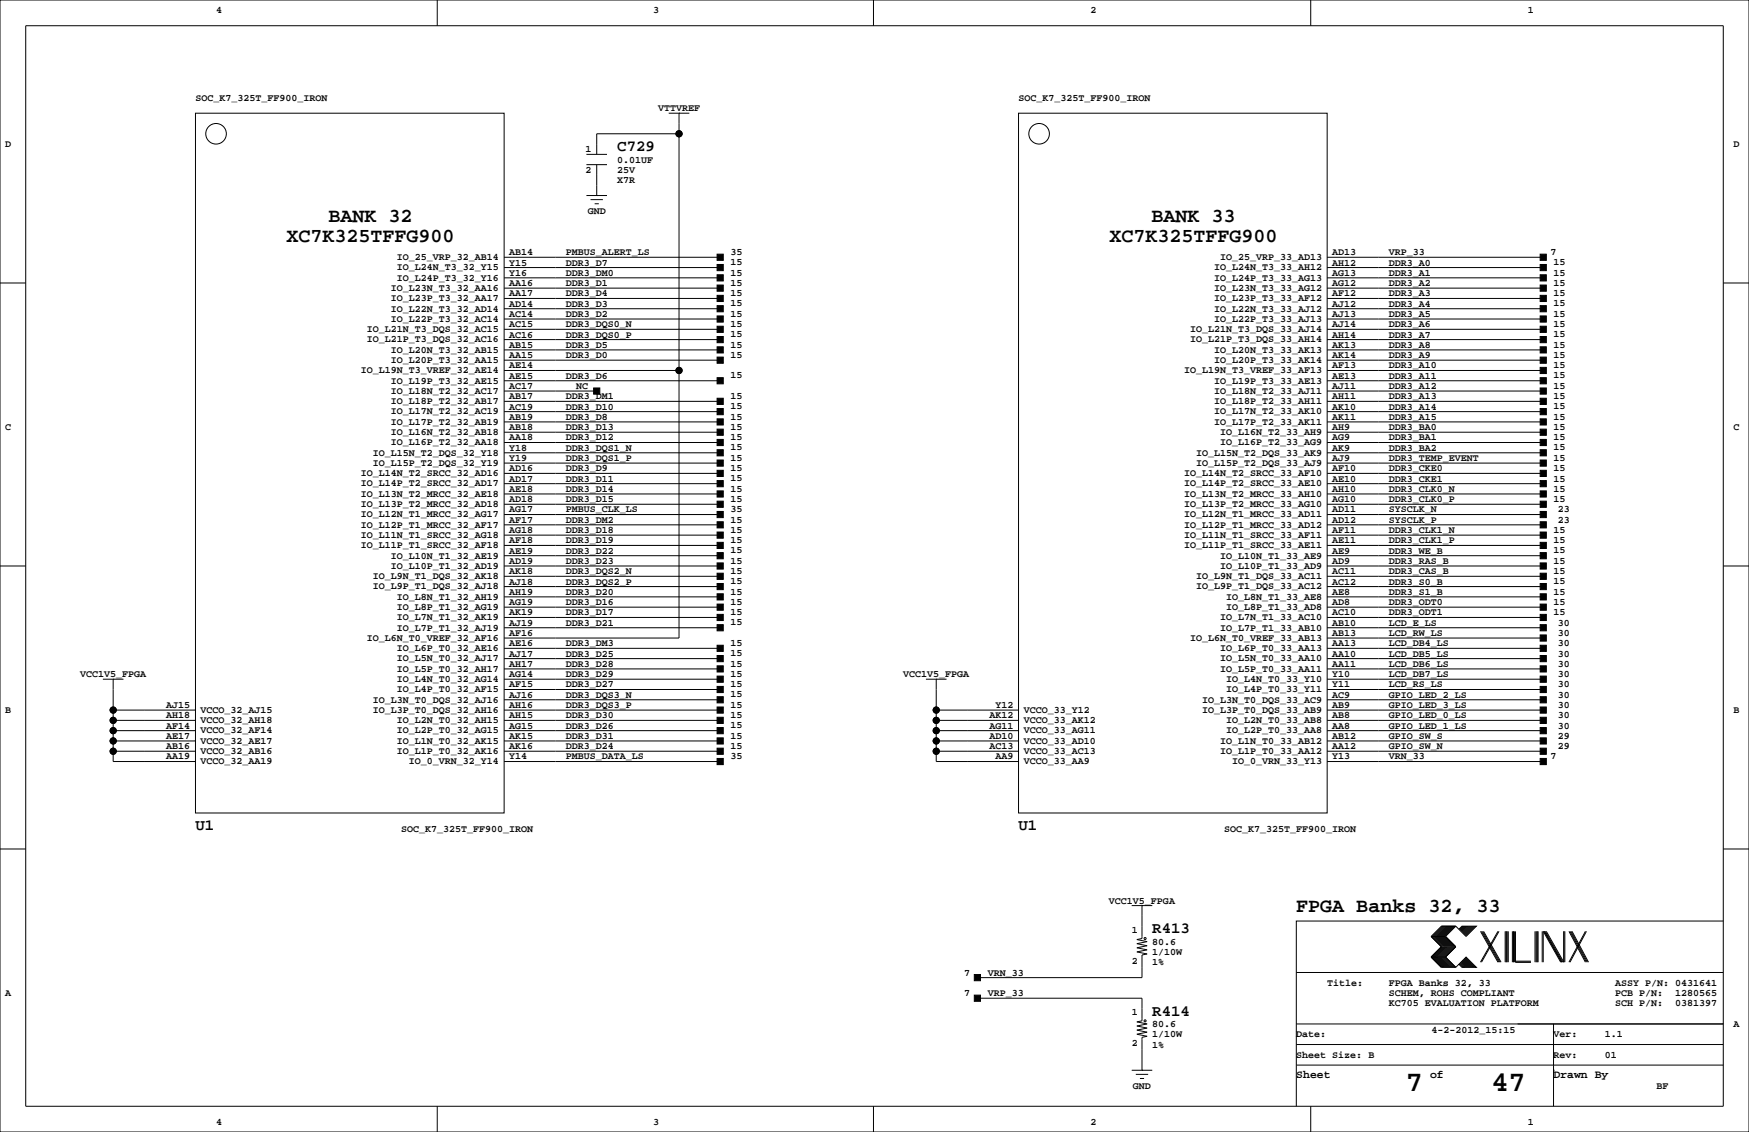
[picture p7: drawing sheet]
<svg xmlns="http://www.w3.org/2000/svg" width="432mm" height="279mm" viewBox="0 0 432 279" stroke-linecap="round" stroke-linejoin="round" font-family="sans-serif">
<defs><g id="words">
<g font-size="7.1">
<text x="347" y="269.3">7</text>
<text x="368.2" y="269.3">47</text>
</g>
<g font-size="4.9">
<text x="70.7" y="59.8">XC7K325TFFG900</text>
<text x="81.1" y="54.7">BANK 32</text>
<text x="273.9" y="59.8">XC7K325TFFG900</text>
<text x="284.3" y="54.7">BANK 33</text>
<text x="320" y="225.1">FPGA Banks 32, 33</text>
</g>
<g font-size="3.9">
<text x="152.4" y="37.3">C729</text>
<text x="48.3" y="204.9">U1</text>
<text x="251.5" y="204.9">U1</text>
<text x="284.5" y="230.3">R413</text>
<text x="284.5" y="250.7">R414</text>
</g>
<g font-size="2.8">
<text x="320" y="266.1">Sheet</text>
<text x="353.1" y="266.1">of</text>
<text x="383.5" y="266.1">Drawn By</text>
</g>
<g font-size="2.5">
<text x="53.3" y="3.3">4</text>
<text x="161.3" y="3.3">3</text>
<text x="269.2" y="3.3">2</text>
<text x="377.2" y="3.3">1</text>
<text x="48.3" y="24.9">SOC_K7_325T_FF900_IRON</text>
<text x="162.5" y="27.4">VTTVREF</text>
<text x="251.5" y="24.9">SOC_K7_325T_FF900_IRON</text>
<text x="1.3" y="36.3">D</text>
<text x="144.6" y="37.6">1</text>
<text x="152.4" y="40.1">0.01UF</text>
<text x="428" y="36.3">D</text>
<text x="144.6" y="42.7">2</text>
<text x="152.4" y="42.7">25V</text>
<text x="152.4" y="45.2">X7R</text>
<text x="145.1" y="52.8">GND</text>
<text x="98" y="64.2">IO_25_VRP_32_AB14</text>
<text x="125.7" y="65.5">Y15</text>
<text x="125.7" y="63">AB14</text>
<text x="139.7" y="63">PMBUS_ALERT_LS</text>
<text x="139.7" y="65.5">DDR3_D7</text>
<text x="180.3" y="63">35</text>
<text x="180.3" y="65.5">15</text>
<text x="301.2" y="64.2">IO_25_VRP_33_AD13</text>
<text x="328.9" y="65.5">AH12</text>
<text x="328.9" y="63">AD13</text>
<text x="342.9" y="63">VRP_33</text>
<text x="342.9" y="65.5">DDR3_A0</text>
<text x="382.8" y="63">7</text>
<text x="383.5" y="65.5">15</text>
<text x="96.5" y="71.8">IO_L23N_T3_32_AA16</text>
<text x="98" y="69.3">IO_L24P_T3_32_Y16</text>
<text x="98" y="66.7">IO_L24N_T3_32_Y15</text>
<text x="125.7" y="70.6">AA16</text>
<text x="125.7" y="68.1">Y16</text>
<text x="139.7" y="70.6">DDR3_D1</text>
<text x="139.7" y="68.1">DDR3_DM0</text>
<text x="180.3" y="70.5">15</text>
<text x="180.3" y="68">15</text>
<text x="299.7" y="71.8">IO_L23N_T3_33_AG12</text>
<text x="299.7" y="69.3">IO_L24P_T3_33_AG13</text>
<text x="299.7" y="66.7">IO_L24N_T3_33_AH12</text>
<text x="328.9" y="70.6">AG12</text>
<text x="328.9" y="68.1">AG13</text>
<text x="342.9" y="68.1">DDR3_A1</text>
<text x="342.9" y="70.6">DDR3_A2</text>
<text x="383.5" y="68">15</text>
<text x="383.5" y="70.5">15</text>
<text x="96.5" y="76.9">IO_L22N_T3_32_AD14</text>
<text x="96.5" y="74.4">IO_L23P_T3_32_AA17</text>
<text x="125.7" y="75.7">AD14</text>
<text x="125.7" y="73.2">AA17</text>
<text x="139.7" y="75.7">DDR3_D3</text>
<text x="139.7" y="73.2">DDR3_D4</text>
<text x="180.3" y="75.6">15</text>
<text x="180.3" y="73.1">15</text>
<text x="299.7" y="76.9">IO_L22N_T3_33_AJ12</text>
<text x="299.7" y="74.4">IO_L23P_T3_33_AF12</text>
<text x="328.9" y="75.7">AJ12</text>
<text x="328.9" y="73.2">AF12</text>
<text x="342.9" y="73.2">DDR3_A3</text>
<text x="342.9" y="75.7">DDR3_A4</text>
<text x="383.5" y="73.1">15</text>
<text x="383.5" y="75.6">15</text>
<text x="90.6" y="82">IO_L21N_T3_DQS_32_AC15</text>
<text x="96.5" y="79.4">IO_L22P_T3_32_AC14</text>
<text x="125.7" y="83.3">AC16</text>
<text x="125.7" y="80.8">AC15</text>
<text x="125.7" y="78.2">AC14</text>
<text x="139.7" y="78.2">DDR3_D2</text>
<text x="139.7" y="83.3">DDR3_DQS0_P</text>
<text x="139.7" y="80.8">DDR3_DQS0_N</text>
<text x="180.3" y="78.2">15</text>
<text x="180.3" y="83.2">15</text>
<text x="180.3" y="80.7">15</text>
<text x="293.8" y="82">IO_L21N_T3_DQS_33_AJ14</text>
<text x="299.7" y="79.4">IO_L22P_T3_33_AJ13</text>
<text x="328.9" y="83.3">AH14</text>
<text x="328.9" y="80.8">AJ14</text>
<text x="328.9" y="78.2">AJ13</text>
<text x="342.9" y="78.2">DDR3_A5</text>
<text x="342.9" y="80.8">DDR3_A6</text>
<text x="342.9" y="83.3">DDR3_A7</text>
<text x="383.5" y="78.2">15</text>
<text x="383.5" y="80.7">15</text>
<text x="383.5" y="83.2">15</text>
<text x="90.6" y="84.5">IO_L21P_T3_DQS_32_AC16</text>
<text x="96.5" y="89.6">IO_L20P_T3_32_AA15</text>
<text x="96.5" y="87.1">IO_L20N_T3_32_AB15</text>
<text x="125.7" y="88.4">AA15</text>
<text x="125.7" y="85.9">AB15</text>
<text x="139.7" y="88.4">DDR3_D0</text>
<text x="139.7" y="85.9">DDR3_D5</text>
<text x="180.3" y="88.3">15</text>
<text x="180.3" y="85.8">15</text>
<text x="293.8" y="84.5">IO_L21P_T3_DQS_33_AH14</text>
<text x="299.7" y="89.6">IO_L20P_T3_33_AK14</text>
<text x="299.7" y="87.1">IO_L20N_T3_33_AK13</text>
<text x="328.9" y="88.4">AK14</text>
<text x="328.9" y="85.9">AK13</text>
<text x="342.9" y="85.9">DDR3_A8</text>
<text x="342.9" y="88.4">DDR3_A9</text>
<text x="383.5" y="85.8">15</text>
<text x="383.5" y="88.3">15</text>
<text x="89.1" y="92.1">IO_L19N_T3_VREF_32_AE14</text>
<text x="96.5" y="94.7">IO_L19P_T3_32_AE15</text>
<text x="125.7" y="93.5">AE15</text>
<text x="125.7" y="90.9">AE14</text>
<text x="139.7" y="93.5">DDR3_D6</text>
<text x="180.3" y="93.4">15</text>
<text x="292.3" y="92.1">IO_L19N_T3_VREF_33_AF13</text>
<text x="299.7" y="94.7">IO_L19P_T3_33_AE13</text>
<text x="328.9" y="93.5">AE13</text>
<text x="328.9" y="90.9">AF13</text>
<text x="342.9" y="90.9">DDR3_A10</text>
<text x="342.9" y="93.5">DDR3_A11</text>
<text x="383.5" y="90.9">15</text>
<text x="383.5" y="93.4">15</text>
<text x="383.5" y="95.9">15</text>
<text x="96.5" y="99.8">IO_L18P_T2_32_AB17</text>
<text x="96.5" y="97.2">IO_L18N_T2_32_AC17</text>
<text x="125.7" y="101.1">AC19</text>
<text x="125.7" y="98.6">AB17</text>
<text x="125.7" y="96">AC17</text>
<text x="139.7" y="101.1">DDR3_D10</text>
<text x="139.7" y="98.6">DDR3_DM1</text>
<text x="142.2" y="96">NC</text>
<text x="180.3" y="101">15</text>
<text x="180.3" y="98.5">15</text>
<text x="299.7" y="99.8">IO_L18P_T2_33_AH11</text>
<text x="299.7" y="97.2">IO_L18N_T2_33_AJ11</text>
<text x="328.9" y="101.1">AK10</text>
<text x="328.9" y="98.6">AH11</text>
<text x="328.9" y="96">AJ11</text>
<text x="342.9" y="96">DDR3_A12</text>
<text x="342.9" y="98.6">DDR3_A13</text>
<text x="342.9" y="101.1">DDR3_A14</text>
<text x="383.5" y="98.5">15</text>
<text x="383.5" y="101">15</text>
<text x="1.3" y="106.2">C</text>
<text x="96.5" y="107.4">IO_L16N_T2_32_AB18</text>
<text x="96.5" y="104.8">IO_L17P_T2_32_AB19</text>
<text x="96.5" y="102.3">IO_L17N_T2_32_AC19</text>
<text x="125.7" y="106.2">AB18</text>
<text x="125.7" y="103.6">AB19</text>
<text x="139.7" y="106.2">DDR3_D13</text>
<text x="139.7" y="103.6">DDR3_D8</text>
<text x="180.3" y="106.1">15</text>
<text x="180.3" y="103.6">15</text>
<text x="299.7" y="104.8">IO_L17P_T2_33_AK11</text>
<text x="299.7" y="102.3">IO_L17N_T2_33_AK10</text>
<text x="301.2" y="107.4">IO_L16N_T2_33_AH9</text>
<text x="328.9" y="106.2">AH9</text>
<text x="328.9" y="103.6">AK11</text>
<text x="342.9" y="103.6">DDR3_A15</text>
<text x="342.9" y="106.2">DDR3_BA0</text>
<text x="383.5" y="103.6">15</text>
<text x="383.5" y="106.1">15</text>
<text x="428" y="106.2">C</text>
<text x="92.1" y="112.5">IO_L15N_T2_DQS_32_Y18</text>
<text x="96.5" y="109.9">IO_L16P_T2_32_AA18</text>
<text x="125.7" y="113.8">Y19</text>
<text x="125.7" y="111.3">Y18</text>
<text x="125.7" y="108.7">AA18</text>
<text x="139.7" y="108.7">DDR3_D12</text>
<text x="139.7" y="113.8">DDR3_DQS1_P</text>
<text x="139.7" y="111.3">DDR3_DQS1_N</text>
<text x="180.3" y="108.6">15</text>
<text x="180.3" y="113.7">15</text>
<text x="180.3" y="111.2">15</text>
<text x="295.3" y="112.5">IO_L15N_T2_DQS_33_AK9</text>
<text x="301.2" y="109.9">IO_L16P_T2_33_AG9</text>
<text x="328.9" y="113.8">AJ9</text>
<text x="328.9" y="111.3">AK9</text>
<text x="328.9" y="108.7">AG9</text>
<text x="342.9" y="108.7">DDR3_BA1</text>
<text x="342.9" y="111.3">DDR3_BA2</text>
<text x="342.9" y="113.8">DDR3_TEMP_EVENT</text>
<text x="383.5" y="108.6">15</text>
<text x="383.5" y="111.2">15</text>
<text x="383.5" y="113.8">15</text>
<text x="89.1" y="117.5">IO_L14N_T2_SRCC_32_AD16</text>
<text x="92.1" y="115">IO_L15P_T2_DQS_32_Y19</text>
<text x="125.7" y="118.9">AD17</text>
<text x="125.7" y="116.3">AD16</text>
<text x="139.7" y="116.3">DDR3_D9</text>
<text x="139.7" y="118.9">DDR3_D11</text>
<text x="180.3" y="116.3">15</text>
<text x="180.3" y="118.8">15</text>
<text x="292.3" y="117.5">IO_L14N_T2_SRCC_33_AF10</text>
<text x="295.3" y="115">IO_L15P_T2_DQS_33_AJ9</text>
<text x="328.9" y="118.9">AE10</text>
<text x="328.9" y="116.3">AF10</text>
<text x="342.9" y="116.3">DDR3_CKE0</text>
<text x="342.9" y="118.9">DDR3_CKE1</text>
<text x="383.5" y="116.3">15</text>
<text x="383.5" y="118.9">15</text>
<text x="89.1" y="125.2">IO_L13P_T2_MRCC_32_AD18</text>
<text x="89.1" y="122.6">IO_L13N_T2_MRCC_32_AE18</text>
<text x="89.1" y="120.1">IO_L14P_T2_SRCC_32_AD17</text>
<text x="125.7" y="124">AD18</text>
<text x="125.7" y="121.4">AE18</text>
<text x="139.7" y="121.4">DDR3_D14</text>
<text x="139.7" y="124">DDR3_D15</text>
<text x="180.3" y="121.3">15</text>
<text x="180.3" y="123.9">15</text>
<text x="292.3" y="125.2">IO_L13P_T2_MRCC_33_AG10</text>
<text x="292.3" y="122.6">IO_L13N_T2_MRCC_33_AH10</text>
<text x="292.3" y="120.1">IO_L14P_T2_SRCC_33_AE10</text>
<text x="328.9" y="124">AG10</text>
<text x="328.9" y="121.4">AH10</text>
<text x="342.9" y="124">DDR3_CLK0_P</text>
<text x="342.9" y="121.4">DDR3_CLK0_N</text>
<text x="383.5" y="123.9">15</text>
<text x="383.5" y="121.3">15</text>
<text x="89.1" y="130.2">IO_L12P_T1_MRCC_32_AF17</text>
<text x="89.1" y="127.7">IO_L12N_T1_MRCC_32_AG17</text>
<text x="125.7" y="131.6">AG18</text>
<text x="125.7" y="129">AF17</text>
<text x="125.7" y="126.5">AG17</text>
<text x="139.7" y="131.6">DDR3_D18</text>
<text x="139.7" y="126.5">PMBUS_CLK_LS</text>
<text x="139.7" y="129">DDR3_DM2</text>
<text x="180.3" y="131.5">15</text>
<text x="180.3" y="126.5">35</text>
<text x="180.3" y="129">15</text>
<text x="292.3" y="130.2">IO_L12P_T1_MRCC_33_AD12</text>
<text x="292.3" y="127.7">IO_L12N_T1_MRCC_33_AD11</text>
<text x="328.9" y="131.6">AF11</text>
<text x="328.9" y="129">AD12</text>
<text x="328.9" y="126.5">AD11</text>
<text x="342.9" y="129">SYSCLK_P</text>
<text x="342.9" y="126.5">SYSCLK_N</text>
<text x="342.9" y="131.6">DDR3_CLK1_N</text>
<text x="383.5" y="131.5">15</text>
<text x="384.6" y="129">23</text>
<text x="384.6" y="126.5">23</text>
<text x="89.1" y="135.3">IO_L11P_T1_SRCC_32_AF18</text>
<text x="89.1" y="132.8">IO_L11N_T1_SRCC_32_AG18</text>
<text x="96.5" y="137.9">IO_L10N_T1_32_AE19</text>
<text x="125.7" y="136.7">AE19</text>
<text x="125.7" y="134.1">AF18</text>
<text x="139.7" y="136.7">DDR3_D22</text>
<text x="139.7" y="134.1">DDR3_D19</text>
<text x="180.3" y="136.6">15</text>
<text x="180.3" y="134">15</text>
<text x="292.3" y="135.3">IO_L11P_T1_SRCC_33_AE11</text>
<text x="292.3" y="132.8">IO_L11N_T1_SRCC_33_AF11</text>
<text x="301.2" y="137.9">IO_L10N_T1_33_AE9</text>
<text x="328.9" y="136.7">AE9</text>
<text x="328.9" y="134.1">AE11</text>
<text x="342.9" y="134.1">DDR3_CLK1_P</text>
<text x="342.9" y="136.7">DDR3_WE_B</text>
<text x="383.5" y="134">15</text>
<text x="383.5" y="136.6">15</text>
<text x="92.1" y="142.9">IO_L9N_T1_DQS_32_AK18</text>
<text x="96.5" y="140.4">IO_L10P_T1_32_AD19</text>
<text x="125.7" y="141.7">AK18</text>
<text x="125.7" y="139.2">AD19</text>
<text x="139.7" y="139.2">DDR3_D23</text>
<text x="139.7" y="141.7">DDR3_DQS2_N</text>
<text x="180.3" y="139.1">15</text>
<text x="180.3" y="141.7">15</text>
<text x="295.3" y="142.9">IO_L9N_T1_DQS_33_AC11</text>
<text x="301.2" y="140.4">IO_L10P_T1_33_AD9</text>
<text x="328.9" y="141.7">AC11</text>
<text x="328.9" y="139.2">AD9</text>
<text x="342.9" y="139.2">DDR3_RAS_B</text>
<text x="342.9" y="141.7">DDR3_CAS_B</text>
<text x="383.5" y="139.1">15</text>
<text x="383.5" y="141.7">15</text>
<text x="92.1" y="145.5">IO_L9P_T1_DQS_32_AJ18</text>
<text x="98" y="148">IO_L8N_T1_32_AH19</text>
<text x="125.7" y="149.4">AG19</text>
<text x="125.7" y="146.8">AH19</text>
<text x="125.7" y="144.3">AJ18</text>
<text x="139.7" y="146.8">DDR3_D20</text>
<text x="139.7" y="144.3">DDR3_DQS2_P</text>
<text x="139.7" y="149.4">DDR3_D16</text>
<text x="180.3" y="146.7">15</text>
<text x="180.3" y="144.2">15</text>
<text x="180.3" y="149.3">15</text>
<text x="295.3" y="145.5">IO_L9P_T1_DQS_33_AC12</text>
<text x="302.7" y="148">IO_L8N_T1_33_AE8</text>
<text x="328.9" y="149.4">AD8</text>
<text x="328.9" y="146.8">AE8</text>
<text x="328.9" y="144.3">AC12</text>
<text x="342.9" y="144.3">DDR3_S0_B</text>
<text x="342.9" y="146.8">DDR3_S1_B</text>
<text x="342.9" y="149.4">DDR3_ODT0</text>
<text x="383.5" y="144.2">15</text>
<text x="383.5" y="146.7">15</text>
<text x="383.5" y="149.3">15</text>
<text x="98" y="155.6">IO_L7P_T1_32_AJ19</text>
<text x="98" y="153.1">IO_L7N_T1_32_AK19</text>
<text x="98" y="150.6">IO_L8P_T1_32_AG19</text>
<text x="125.7" y="154.4">AJ19</text>
<text x="125.7" y="151.9">AK19</text>
<text x="139.7" y="151.9">DDR3_D17</text>
<text x="139.7" y="154.4">DDR3_D21</text>
<text x="180.3" y="151.8">15</text>
<text x="180.3" y="154.4">15</text>
<text x="301.2" y="155.6">IO_L7P_T1_33_AB10</text>
<text x="301.2" y="153.1">IO_L7N_T1_33_AC10</text>
<text x="302.7" y="150.6">IO_L8P_T1_33_AD8</text>
<text x="328.9" y="154.4">AB10</text>
<text x="328.9" y="151.9">AC10</text>
<text x="342.9" y="151.9">DDR3_ODT1</text>
<text x="342.9" y="154.4">LCD_E_LS</text>
<text x="383.5" y="151.8">15</text>
<text x="384.6" y="154.4">30</text>
<text x="90.6" y="158.2">IO_L6N_T0_VREF_32_AF16</text>
<text x="98" y="160.7">IO_L6P_T0_32_AE16</text>
<text x="125.7" y="159.5">AE16</text>
<text x="125.7" y="157">AF16</text>
<text x="139.7" y="159.5">DDR3_DM3</text>
<text x="180.3" y="159.4">15</text>
<text x="180.3" y="162">15</text>
<text x="293.8" y="158.2">IO_L6N_T0_VREF_33_AB13</text>
<text x="301.2" y="160.7">IO_L6P_T0_33_AA13</text>
<text x="328.9" y="159.5">AA13</text>
<text x="328.9" y="157">AB13</text>
<text x="342.9" y="157">LCD_RW_LS</text>
<text x="342.9" y="159.5">LCD_DB4_LS</text>
<text x="384.6" y="157">30</text>
<text x="384.6" y="159.5">30</text>
<text x="19.8" y="167.1">VCC1V5_FPGA</text>
<text x="98" y="165.8">IO_L5P_T0_32_AH17</text>
<text x="98" y="163.3">IO_L5N_T0_32_AJ17</text>
<text x="125.7" y="167.1">AG14</text>
<text x="125.7" y="164.6">AH17</text>
<text x="125.7" y="162.1">AJ17</text>
<text x="139.7" y="167.1">DDR3_D29</text>
<text x="139.7" y="164.6">DDR3_D28</text>
<text x="139.7" y="162.1">DDR3_D25</text>
<text x="180.3" y="167.1">15</text>
<text x="180.3" y="164.5">15</text>
<text x="223" y="167.1">VCC1V5_FPGA</text>
<text x="301.2" y="165.8">IO_L5P_T0_33_AA11</text>
<text x="301.2" y="163.3">IO_L5N_T0_33_AA10</text>
<text x="328.9" y="167.1">Y10</text>
<text x="328.9" y="164.6">AA11</text>
<text x="328.9" y="162.1">AA10</text>
<text x="342.9" y="167.1">LCD_DB7_LS</text>
<text x="342.9" y="164.6">LCD_DB6_LS</text>
<text x="342.9" y="162.1">LCD_DB5_LS</text>
<text x="384.6" y="167.1">30</text>
<text x="384.6" y="164.6">30</text>
<text x="384.6" y="162.1">30</text>
<text x="92.1" y="173.4">IO_L3N_T0_DQS_32_AJ16</text>
<text x="98" y="170.9">IO_L4P_T0_32_AF15</text>
<text x="98" y="168.3">IO_L4N_T0_32_AG14</text>
<text x="125.7" y="172.2">AJ16</text>
<text x="125.7" y="169.7">AF15</text>
<text x="139.7" y="169.7">DDR3_D27</text>
<text x="139.7" y="172.2">DDR3_DQS3_N</text>
<text x="180.3" y="169.6">15</text>
<text x="180.3" y="172.1">15</text>
<text x="296.8" y="173.4">IO_L3N_T0_DQS_33_AC9</text>
<text x="302.7" y="170.9">IO_L4P_T0_33_Y11</text>
<text x="302.7" y="168.3">IO_L4N_T0_33_Y10</text>
<text x="328.9" y="172.2">AC9</text>
<text x="328.9" y="169.7">Y11</text>
<text x="342.9" y="169.7">LCD_RS_LS</text>
<text x="342.9" y="172.2">GPIO_LED_2_LS</text>
<text x="384.6" y="169.7">30</text>
<text x="384.6" y="172.2">30</text>
<text x="1.3" y="176">B</text>
<text x="41.1" y="179.8">AF14</text>
<text x="41.1" y="177.3">AH18</text>
<text x="41.1" y="174.8">AJ15</text>
<text x="49.5" y="178.5">VCCO_32_AH18</text>
<text x="49.5" y="176">VCCO_32_AJ15</text>
<text x="92.1" y="176">IO_L3P_T0_DQS_32_AH16</text>
<text x="98" y="178.5">IO_L2N_T0_32_AH15</text>
<text x="125.7" y="179.8">AG15</text>
<text x="125.7" y="177.3">AH15</text>
<text x="125.7" y="174.8">AH16</text>
<text x="139.7" y="179.8">DDR3_D26</text>
<text x="139.7" y="177.3">DDR3_D30</text>
<text x="139.7" y="174.8">DDR3_DQS3_P</text>
<text x="180.3" y="179.8">15</text>
<text x="180.3" y="177.2">15</text>
<text x="180.3" y="174.7">15</text>
<text x="244.3" y="179.8">AG11</text>
<text x="244.3" y="177.3">AK12</text>
<text x="245.7" y="174.8">Y12</text>
<text x="252.7" y="178.5">VCCO_33_AK12</text>
<text x="252.7" y="176">VCCO_33_Y12</text>
<text x="296.8" y="176">IO_L3P_T0_DQS_33_AB9</text>
<text x="302.7" y="178.5">IO_L2N_T0_33_AB8</text>
<text x="328.9" y="179.8">AA8</text>
<text x="328.9" y="177.3">AB8</text>
<text x="328.9" y="174.8">AB9</text>
<text x="342.9" y="174.8">GPIO_LED_3_LS</text>
<text x="342.9" y="177.3">GPIO_LED_0_LS</text>
<text x="342.9" y="179.8">GPIO_LED_1_LS</text>
<text x="384.6" y="174.8">30</text>
<text x="384.6" y="177.3">30</text>
<text x="384.6" y="179.8">30</text>
<text x="428" y="176">B</text>
<text x="41.1" y="184.9">AB16</text>
<text x="41.1" y="182.4">AE17</text>
<text x="49.5" y="183.6">VCCO_32_AE17</text>
<text x="49.5" y="181">VCCO_32_AF14</text>
<text x="98" y="183.6">IO_L1N_T0_32_AK15</text>
<text x="98" y="181">IO_L2P_T0_32_AG15</text>
<text x="125.7" y="184.9">AK16</text>
<text x="125.7" y="182.4">AK15</text>
<text x="139.7" y="184.9">DDR3_D24</text>
<text x="139.7" y="182.4">DDR3_D31</text>
<text x="180.3" y="184.8">15</text>
<text x="180.3" y="182.3">15</text>
<text x="244.3" y="184.9">AC13</text>
<text x="244.3" y="182.4">AD10</text>
<text x="252.7" y="183.6">VCCO_33_AD10</text>
<text x="252.7" y="181">VCCO_33_AG11</text>
<text x="301.2" y="183.6">IO_L1N_T0_33_AB12</text>
<text x="302.7" y="181">IO_L2P_T0_33_AA8</text>
<text x="328.9" y="184.9">AA12</text>
<text x="328.9" y="182.4">AB12</text>
<text x="342.9" y="184.9">GPIO_SW_N</text>
<text x="342.9" y="182.4">GPIO_SW_S</text>
<text x="384.6" y="184.9">29</text>
<text x="384.6" y="182.4">29</text>
<text x="41.1" y="187.5">AA19</text>
<text x="49.5" y="188.7">VCCO_32_AA19</text>
<text x="49.5" y="186.1">VCCO_32_AB16</text>
<text x="98" y="186.1">IO_L1P_T0_32_AK16</text>
<text x="101" y="188.7">IO_0_VRN_32_Y14</text>
<text x="125.7" y="187.5">Y14</text>
<text x="139.7" y="187.5">PMBUS_DATA_LS</text>
<text x="180.3" y="187.5">35</text>
<text x="245.7" y="187.5">AA9</text>
<text x="252.7" y="188.7">VCCO_33_AA9</text>
<text x="252.7" y="186.1">VCCO_33_AC13</text>
<text x="301.2" y="186.1">IO_L1P_T0_33_AA12</text>
<text x="304.2" y="188.7">IO_0_VRN_33_Y13</text>
<text x="328.9" y="187.5">Y13</text>
<text x="342.9" y="187.5">VRN_33</text>
<text x="382.8" y="187.5">7</text>
<text x="99.1" y="205.2">SOC_K7_325T_FF900_IRON</text>
<text x="302.3" y="205.2">SOC_K7_325T_FF900_IRON</text>
<text x="273.8" y="223">VCC1V5_FPGA</text>
<text x="279.4" y="230.2">1</text>
<text x="284.5" y="233.2">80.6</text>
<text x="279.4" y="237.8">2</text>
<text x="284.5" y="238.3">1%</text>
<text x="284.5" y="235.7">1/10W</text>
<text x="1.3" y="245.9">A</text>
<text x="238" y="245.9">7</text>
<text x="238" y="240.8">7</text>
<text x="243.8" y="245.9">VRP_33</text>
<text x="243.8" y="240.8">VRN_33</text>
<text x="327.7" y="243.3">Title:</text>
<text x="342.9" y="245.9">SCHEM, ROHS COMPLIANT</text>
<text x="342.9" y="243.3">FPGA Banks 32, 33</text>
<text x="398.8" y="243.3">ASSY P/N: 0431641</text>
<text x="398.8" y="245.9">PCB P/N:</text>
<text x="413.6" y="245.9">1280565</text>
<text x="279.4" y="250.5">1</text>
<text x="342.9" y="248.4">KC705 EVALUATION PLATFORM</text>
<text x="398.8" y="248.4">SCH P/N:</text>
<text x="413.6" y="248.4">0381397</text>
<text x="284.5" y="253.5">80.6</text>
<text x="284.5" y="256">1/10W</text>
<text x="320" y="256">Date:</text>
<text x="353.4" y="255">4-2-2012_15:15</text>
<text x="383.5" y="256">Ver:</text>
<text x="396.2" y="256">1.1</text>
<text x="428" y="253.5">A</text>
<text x="279.4" y="258.2">2</text>
<text x="284.5" y="258.6">1%</text>
<text x="320" y="261.1">Sheet Size: B</text>
<text x="383.5" y="261.1">Rev:</text>
<text x="396.2" y="261.1">01</text>
<text x="279.7" y="268.7">GND</text>
<text x="408.9" y="268.7">BF</text>
<text x="53.3" y="277.6">4</text>
<text x="161.3" y="277.6">3</text>
<text x="269.2" y="277.6">2</text>
<text x="377.2" y="277.6">1</text>
</g>
</g></defs>
<g fill="none" stroke="#000" stroke-width=".25">
<path d="M0 0h431.8v279.4h-431.8zM6.3 6.4h419.1v266.6h-419.1zM107.9 0v6.4M215.6 0v6.4M323.6 0v6.4M48.3 27.9h76.2v172.8h-76.2zM144.8 38.1h5.1M165.1 27.9h5.1M167.6 27.9h.1M167.6 33h-20.3v5.1M167.6 27.9v129.6h-43.1M251.5 27.9h76.2v172.8h-76.2z"/>
<path d="M144.8 48.3h5.1M144.8 40.6h5.1M145.8 49.3h3M146.8 50.3h1M147.3 48.3h.1M147.3 40.6v7.7M0 69.8h6.3M124.5 66h53.3M124.5 63.5h53.3M124.5 78.7h53.3M124.5 76.2h53.3M124.5 73.7h53.3"/>
<path d="M124.5 71.1h53.3M124.5 68.6h53.3M327.7 66h53.3M327.7 63.5h53.3M327.7 78.7h53.3M327.7 76.2h53.3M327.7 73.7h53.3M327.7 71.1h53.3M327.7 68.6h53.3M425.4 69.8h6.4M124.5 96.5h22.8M124.5 99.1h53.3"/>
<path d="M124.5 94h53.3M124.5 91.4h43.1M124.5 88.9h53.3M124.5 86.4h53.3M124.5 83.8h53.3M124.5 81.3h53.3M327.7 96.5h53.3M327.7 99.1h53.3M327.7 94h53.3M327.7 91.4h53.3M327.7 88.9h53.3M327.7 86.4h53.3"/>
<path d="M327.7 83.8h53.3M327.7 81.3h53.3M124.5 119.4h53.3M124.5 116.8h53.3M124.5 114.3h53.3M124.5 111.8h53.3M124.5 109.2h53.3M124.5 106.7h53.3M124.5 104.1h53.3M124.5 101.6h53.3M327.7 119.4h53.3M327.7 116.8h53.3"/>
<path d="M327.7 114.3h53.3M327.7 111.8h53.3M327.7 109.2h53.3M327.7 106.7h53.3M327.7 104.1h53.3M327.7 101.6h53.3M0 139.7h6.3M124.5 121.9h53.3M124.5 124.5h53.3M124.5 129.5h53.3M124.5 134.6h53.3M124.5 137.2h53.3"/>
<path d="M124.5 139.7h53.3M124.5 127h53.3M124.5 132.1h53.3M327.7 121.9h53.3M327.7 124.5h53.3M327.7 129.5h53.3M327.7 134.6h53.3M327.7 137.2h53.3M327.7 139.7h53.3M327.7 127h53.3M327.7 132.1h53.3M425.4 139.7h6.4"/>
<path d="M124.5 149.9h53.3M124.5 142.2h53.3M124.5 144.8h53.3M124.5 147.3h53.3M124.5 154.9h53.3M124.5 152.4h53.3M327.7 157.5h53.3M327.7 149.9h53.3M327.7 142.2h53.3M327.7 144.8h53.3M327.7 147.3h53.3M327.7 154.9h53.3"/>
<path d="M327.7 152.4h53.3M25.4 167.6h5.1M27.9 167.6h.1M27.9 167.6v20.4h20.4M27.9 175.3h20.4M27.9 177.8h20.4M124.5 160h53.3M124.5 162.6h53.3M124.5 165.1h53.3M124.5 172.7h53.3M124.5 175.3h53.3M124.5 170.2h53.3"/>
<path d="M124.5 177.8h53.3M124.5 167.6h53.3M228.6 167.6h5.1M231.1 167.6h.1M231.1 167.6v20.4h20.4M231.1 175.3h20.4M231.1 177.8h20.4M327.7 160h53.3M327.7 162.6h53.3M327.7 165.1h53.3M327.7 172.7h53.3M327.7 175.3h53.3"/>
<path d="M327.7 170.2h53.3M327.7 177.8h53.3M327.7 167.6h53.3M27.9 185.4h20.4M27.9 180.3h20.4M27.9 182.9h20.4M124.5 188h53.3M124.5 185.4h53.3M124.5 180.3h53.3M124.5 182.9h53.3M231.1 185.4h20.4M231.1 180.3h20.4"/>
<path d="M231.1 182.9h20.4M327.7 188h53.3M327.7 185.4h53.3M327.7 180.3h53.3M327.7 182.9h53.3M0 209.5h6.3M425.4 209.5h6.4M279.4 223.5h5.1M281.9 223.5h.1M281.9 223.5v8.1l-1.2 .3 2.5 .5-2.5 .5 2.5 .5-2.5 .5 2.5 .5-2.5 .5 2.5 .6-1.3 .2v5.6h-40.6M353.3 236.2l2.6 2.6h3.5M353.3 231.1l2.6 2.6-2.6 2.5"/>
<path d="M353.3 236.2h3.6M353.3 231.1h3.6M356.1 228.6l-2.5 2.5 2.5 2.6-2.5 2.5 2.5 2.6M356.4 228.6l-2.6 2.5 2.6 2.6-2.6 2.5 2.6 2.6M356.6 228.6l-2.5 2.5 2.5 2.6-2.5 2.5 2.5 2.6M356.9 228.6l-2.6 2.5 2.6 2.6-2.6 2.5 2.6 2.6M356.9 231.1l2.5 2.6-2.5 2.5M356.9 236.2l2.5 2.6M357.1 228.6l-2.5 2.5 2.5 2.6-2.5 2.5 2.5 2.6M357.4 228.6l-2.6 2.5 2.6 2.6-2.6 2.5 2.6 2.6M357.6 228.6l-2.5 2.5 2.5 2.6-2.5 2.5 2.5 2.6M357.9 228.6l-2.6 2.5 2.6 2.6-2.6 2.5 2.6 2.6"/>
<path d="M358.1 228.6l-2.5 2.5 2.5 2.6-2.5 2.5 2.5 2.6M358.4 228.6l-2.5 2.5 2.5 2.6-2.5 2.5 2.5 2.6M358.6 228.6l-2.5 2.5 2.5 2.6-2.5 2.5 2.5 2.6M358.9 228.6l-2.5 2.5 2.5 2.6-2.5 2.5 2.5 2.6M359.2 228.6l-2.6 2.5 2.6 2.6-2.6 2.5 2.6 2.6M359.4 228.6l2.5 2.5 2.6-2.5h-3.6l-.7 .8M359.4 228.6h-3.5l-2.6 2.5M359.4 228.6l-2.5 2.5M360.2 238l.7 .8h3.6l-2.6-2.6-2.5 2.6M360.4 237.7l1 1.1M360.4 238l.8 .8M360.7 237.5l1.2 1.3"/>
<path d="M360.7 237.7l1 1.1M360.9 237.2l1.6 1.6M360.9 237.5l1.3 1.3M361.2 237l1.8 1.8M361.2 237.2l1.5 1.6M361.2 228.6l-.8 .8M361.4 236.7l2.1 2.1M361.4 237l1.8 1.8M361.4 228.6l-1 1M361.7 236.5l2.3 2.3M361.7 236.7l2 2.1M361.7 228.6l-1 1"/>
<path d="M361.9 236.5l2.3 2.3M361.9 228.6l-1.2 1.3M362.2 228.6l-1.3 1.3M362.5 228.6l-1.6 1.5M362.7 228.6l-1.5 1.5M363 228.6l-1.8 1.8M363.2 228.6l-1.8 1.8M363.5 228.6l-2.1 2M363.7 228.6l-2 2M364 228.6l-2.3 2.3M364.2 228.6l-2.3 2.3M365.5 229.9l4.3 7.6"/>
<path d="M365.8 229.9l4.3 7.6M366 229.9l4.3 7.6M366.3 229.9l4.3 7.6M369.8 229.9l-4.3 7.6M370.1 229.9l-4.3 7.6M371.6 229.9v7.6M371.9 229.9v7.6M372.1 229.9v7.6M372.4 229.9v7.6M373.4 229.9v7.6M373.6 229.9v7.6M373.9 229.9v7.6"/>
<path d="M374.1 229.9v7.6h3.9M374.1 237.2h3.9M379 229.9v7.6M379.2 229.9v7.6M379.5 229.9v7.6M379.7 229.9v7.6M380.7 229.9v7.6M381 237.5v-7.6l4.3 7.6M381.3 229.9l4.3 7.6M381.5 229.9l4.3 7.6M381.8 229.9l4.3 7.6v-7.6M386.3 229.9v7.6"/>
<path d="M387.3 229.9l4.1 7.6M387.6 229.9l4.1 7.6M387.9 229.9l4 7.6M388.1 229.9l4.1 7.6M391.4 229.9l-4.1 7.6M391.7 229.9l-4.1 7.6M425.4 227.3h-105.4v35.6M241.3 246.4h40.6v5.6l-1.2 .2 2.5 .5-2.5 .5 2.5 .5-2.5 .6 2.5 .5-2.5 .5 2.5 .5-1.3 .2v8.2M320 257.8h105.4M320 252.7h105.4M320 240h105.4M383.5 252.7v20.3"/>
<path d="M107.9 273v6.4M215.6 273v6.4M279.4 264.2h5.1M280.4 265.2h3.1M281.4 266.2h1M281.9 264.2h.1M320 262.9v10.1M320 262.9h105.4M323.6 273v6.4M383.5 264.2h.1"/>
<circle cx="53.3" cy="33" r="2.54"/>
<circle cx="167.6" cy="33" r=".76"/>
<circle cx="256.5" cy="33" r="2.54"/>
<circle cx="167.6" cy="91.4" r=".76"/>
<circle cx="27.9" cy="177.8" r=".76"/>
<circle cx="27.9" cy="175.3" r=".76"/>
<circle cx="231.1" cy="177.8" r=".76"/>
<circle cx="231.1" cy="175.3" r=".76"/>
<circle cx="27.9" cy="182.9" r=".76"/>
<circle cx="27.9" cy="185.4" r=".76"/>
<circle cx="27.9" cy="180.3" r=".76"/>
<circle cx="231.1" cy="182.9" r=".76"/>
<circle cx="231.1" cy="185.4" r=".76"/>
<circle cx="231.1" cy="180.3" r=".76"/>
<circle cx="282.7" cy="231.6" r=".25"/>
<circle cx="282.7" cy="252" r=".25"/>
</g>
<g fill="#000" stroke="#000" stroke-width=".25">
<path d="M177 65.3h1.6v1.5h-1.6z" fill-rule="evenodd"/>
<path d="M177 62.7h1.6v1.6h-1.6z" fill-rule="evenodd"/>
<path d="M177 67.8h1.6v1.5h-1.6z" fill-rule="evenodd"/>
<path d="M177 72.9h1.6v1.5h-1.6z" fill-rule="evenodd"/>
<path d="M177 78h1.6v1.5h-1.6z" fill-rule="evenodd"/>
<path d="M177 70.4h1.6v1.5h-1.6z" fill-rule="evenodd"/>
<path d="M177 75.4h1.6v1.6h-1.6z" fill-rule="evenodd"/>
<path d="M380.2 78h1.6v1.5h-1.6z" fill-rule="evenodd"/>
<path d="M380.2 75.4h1.6v1.6h-1.6z" fill-rule="evenodd"/>
<path d="M380.2 72.9h1.6v1.5h-1.6z" fill-rule="evenodd"/>
<path d="M380.2 70.4h1.6v1.5h-1.6z" fill-rule="evenodd"/>
<path d="M380.2 67.8h1.6v1.5h-1.6z" fill-rule="evenodd"/>
<path d="M380.2 65.3h1.6v1.5h-1.6z" fill-rule="evenodd"/>
<path d="M380.2 62.7h1.6v1.6h-1.6z" fill-rule="evenodd"/>
<path d="M146.6 95.8h1.5v1.5h-1.5z" fill-rule="evenodd"/>
<path d="M177 85.6h1.6v1.5h-1.6z" fill-rule="evenodd"/>
<path d="M177 93.2h1.6v1.5h-1.6z" fill-rule="evenodd"/>
<path d="M177 80.5h1.6v1.5h-1.6z" fill-rule="evenodd"/>
<path d="M177 83.1h1.6v1.5h-1.6z" fill-rule="evenodd"/>
<path d="M177 98.3h1.6v1.5h-1.6z" fill-rule="evenodd"/>
<path d="M177 88.1h1.6v1.6h-1.6z" fill-rule="evenodd"/>
<path d="M380.2 98.3h1.6v1.5h-1.6z" fill-rule="evenodd"/>
<path d="M380.2 95.8h1.6v1.5h-1.6z" fill-rule="evenodd"/>
<path d="M380.2 93.2h1.6v1.5h-1.6z" fill-rule="evenodd"/>
<path d="M380.2 90.7h1.6v1.5h-1.6z" fill-rule="evenodd"/>
<path d="M380.2 88.1h1.6v1.6h-1.6z" fill-rule="evenodd"/>
<path d="M380.2 85.6h1.6v1.5h-1.6z" fill-rule="evenodd"/>
<path d="M380.2 83.1h1.6v1.5h-1.6z" fill-rule="evenodd"/>
<path d="M380.2 80.5h1.6v1.5h-1.6z" fill-rule="evenodd"/>
<path d="M177 111h1.6v1.5h-1.6z" fill-rule="evenodd"/>
<path d="M177 113.5h1.6v1.6h-1.6z" fill-rule="evenodd"/>
<path d="M177 108.5h1.6v1.5h-1.6z" fill-rule="evenodd"/>
<path d="M177 100.8h1.6v1.6h-1.6z" fill-rule="evenodd"/>
<path d="M177 103.4h1.6v1.5h-1.6z" fill-rule="evenodd"/>
<path d="M177 116.1h1.6v1.5h-1.6z" fill-rule="evenodd"/>
<path d="M177 105.9h1.6v1.5h-1.6z" fill-rule="evenodd"/>
<path d="M380.2 116.1h1.6v1.5h-1.6z" fill-rule="evenodd"/>
<path d="M380.2 113.5h1.6v1.6h-1.6z" fill-rule="evenodd"/>
<path d="M380.2 111h1.6v1.5h-1.6z" fill-rule="evenodd"/>
<path d="M380.2 108.5h1.6v1.5h-1.6z" fill-rule="evenodd"/>
<path d="M380.2 105.9h1.6v1.5h-1.6z" fill-rule="evenodd"/>
<path d="M380.2 103.4h1.6v1.5h-1.6z" fill-rule="evenodd"/>
<path d="M380.2 100.8h1.6v1.6h-1.6z" fill-rule="evenodd"/>
<path d="M177 123.7h1.6v1.5h-1.6z" fill-rule="evenodd"/>
<path d="M177 128.8h1.6v1.5h-1.6z" fill-rule="evenodd"/>
<path d="M177 133.9h1.6v1.5h-1.6z" fill-rule="evenodd"/>
<path d="M177 136.4h1.6v1.5h-1.6z" fill-rule="evenodd"/>
<path d="M177 126.2h1.6v1.6h-1.6z" fill-rule="evenodd"/>
<path d="M177 121.2h1.6v1.5h-1.6z" fill-rule="evenodd"/>
<path d="M177 118.6h1.6v1.5h-1.6z" fill-rule="evenodd"/>
<path d="M177 131.3h1.6v1.5h-1.6z" fill-rule="evenodd"/>
<path d="M380.2 118.6h1.6v1.5h-1.6z" fill-rule="evenodd"/>
<path d="M380.2 121.2h1.6v1.5h-1.6z" fill-rule="evenodd"/>
<path d="M380.2 136.4h1.6v1.5h-1.6z" fill-rule="evenodd"/>
<path d="M380.2 133.9h1.6v1.5h-1.6z" fill-rule="evenodd"/>
<path d="M380.2 131.3h1.6v1.5h-1.6z" fill-rule="evenodd"/>
<path d="M380.2 123.7h1.6v1.5h-1.6z" fill-rule="evenodd"/>
<path d="M380.2 126.2h1.6v1.6h-1.6z" fill-rule="evenodd"/>
<path d="M380.2 128.8h1.6v1.5h-1.6z" fill-rule="evenodd"/>
<path d="M177 149.1h1.6v1.5h-1.6z" fill-rule="evenodd"/>
<path d="M177 141.5h1.6v1.5h-1.6z" fill-rule="evenodd"/>
<path d="M177 144h1.6v1.5h-1.6z" fill-rule="evenodd"/>
<path d="M177 138.9h1.6v1.6h-1.6z" fill-rule="evenodd"/>
<path d="M177 146.6h1.6v1.5h-1.6z" fill-rule="evenodd"/>
<path d="M177 154.2h1.6v1.5h-1.6z" fill-rule="evenodd"/>
<path d="M177 151.6h1.6v1.6h-1.6z" fill-rule="evenodd"/>
<path d="M380.2 156.7h1.6v1.5h-1.6z" fill-rule="evenodd"/>
<path d="M380.2 154.2h1.6v1.5h-1.6z" fill-rule="evenodd"/>
<path d="M380.2 151.6h1.6v1.6h-1.6z" fill-rule="evenodd"/>
<path d="M380.2 149.1h1.6v1.5h-1.6z" fill-rule="evenodd"/>
<path d="M380.2 146.6h1.6v1.5h-1.6z" fill-rule="evenodd"/>
<path d="M380.2 144h1.6v1.5h-1.6z" fill-rule="evenodd"/>
<path d="M380.2 141.5h1.6v1.5h-1.6z" fill-rule="evenodd"/>
<path d="M380.2 138.9h1.6v1.6h-1.6z" fill-rule="evenodd"/>
<path d="M177 172h1.6v1.5h-1.6z" fill-rule="evenodd"/>
<path d="M177 174.5h1.6v1.5h-1.6z" fill-rule="evenodd"/>
<path d="M177 169.4h1.6v1.5h-1.6z" fill-rule="evenodd"/>
<path d="M177 161.8h1.6v1.5h-1.6z" fill-rule="evenodd"/>
<path d="M177 164.3h1.6v1.6h-1.6z" fill-rule="evenodd"/>
<path d="M177 159.3h1.6v1.5h-1.6z" fill-rule="evenodd"/>
<path d="M177 177h1.6v1.6h-1.6z" fill-rule="evenodd"/>
<path d="M177 166.9h1.6v1.5h-1.6z" fill-rule="evenodd"/>
<path d="M380.2 159.3h1.6v1.5h-1.6z" fill-rule="evenodd"/>
<path d="M380.2 161.8h1.6v1.5h-1.6z" fill-rule="evenodd"/>
<path d="M380.2 164.3h1.6v1.6h-1.6z" fill-rule="evenodd"/>
<path d="M380.2 177h1.6v1.6h-1.6z" fill-rule="evenodd"/>
<path d="M380.2 174.5h1.6v1.5h-1.6z" fill-rule="evenodd"/>
<path d="M380.2 172h1.6v1.5h-1.6z" fill-rule="evenodd"/>
<path d="M380.2 169.4h1.6v1.5h-1.6z" fill-rule="evenodd"/>
<path d="M380.2 166.9h1.6v1.5h-1.6z" fill-rule="evenodd"/>
<path d="M177 187.2h1.6v1.5h-1.6z" fill-rule="evenodd"/>
<path d="M177 182.1h1.6v1.5h-1.6z" fill-rule="evenodd"/>
<path d="M177 184.7h1.6v1.5h-1.6z" fill-rule="evenodd"/>
<path d="M177 179.6h1.6v1.5h-1.6z" fill-rule="evenodd"/>
<path d="M380.2 187.2h1.6v1.5h-1.6z" fill-rule="evenodd"/>
<path d="M380.2 182.1h1.6v1.5h-1.6z" fill-rule="evenodd"/>
<path d="M380.2 184.7h1.6v1.5h-1.6z" fill-rule="evenodd"/>
<path d="M380.2 179.6h1.6v1.5h-1.6z" fill-rule="evenodd"/>
<path d="M240.5 240.5h1.6v1.6h-1.6z" fill-rule="evenodd"/>
<path d="M240.5 245.6h1.6v1.5h-1.6z" fill-rule="evenodd"/>
<circle cx="167.6" cy="33" r=".76"/>
<circle cx="167.6" cy="91.4" r=".76"/>
<circle cx="27.9" cy="177.8" r=".76"/>
<circle cx="27.9" cy="175.3" r=".76"/>
<circle cx="231.1" cy="177.8" r=".76"/>
<circle cx="231.1" cy="175.3" r=".76"/>
<circle cx="27.9" cy="182.9" r=".76"/>
<circle cx="27.9" cy="185.4" r=".76"/>
<circle cx="27.9" cy="180.3" r=".76"/>
<circle cx="231.1" cy="182.9" r=".76"/>
<circle cx="231.1" cy="185.4" r=".76"/>
<circle cx="231.1" cy="180.3" r=".76"/>
</g>
<use href="#words"/>
</svg>
